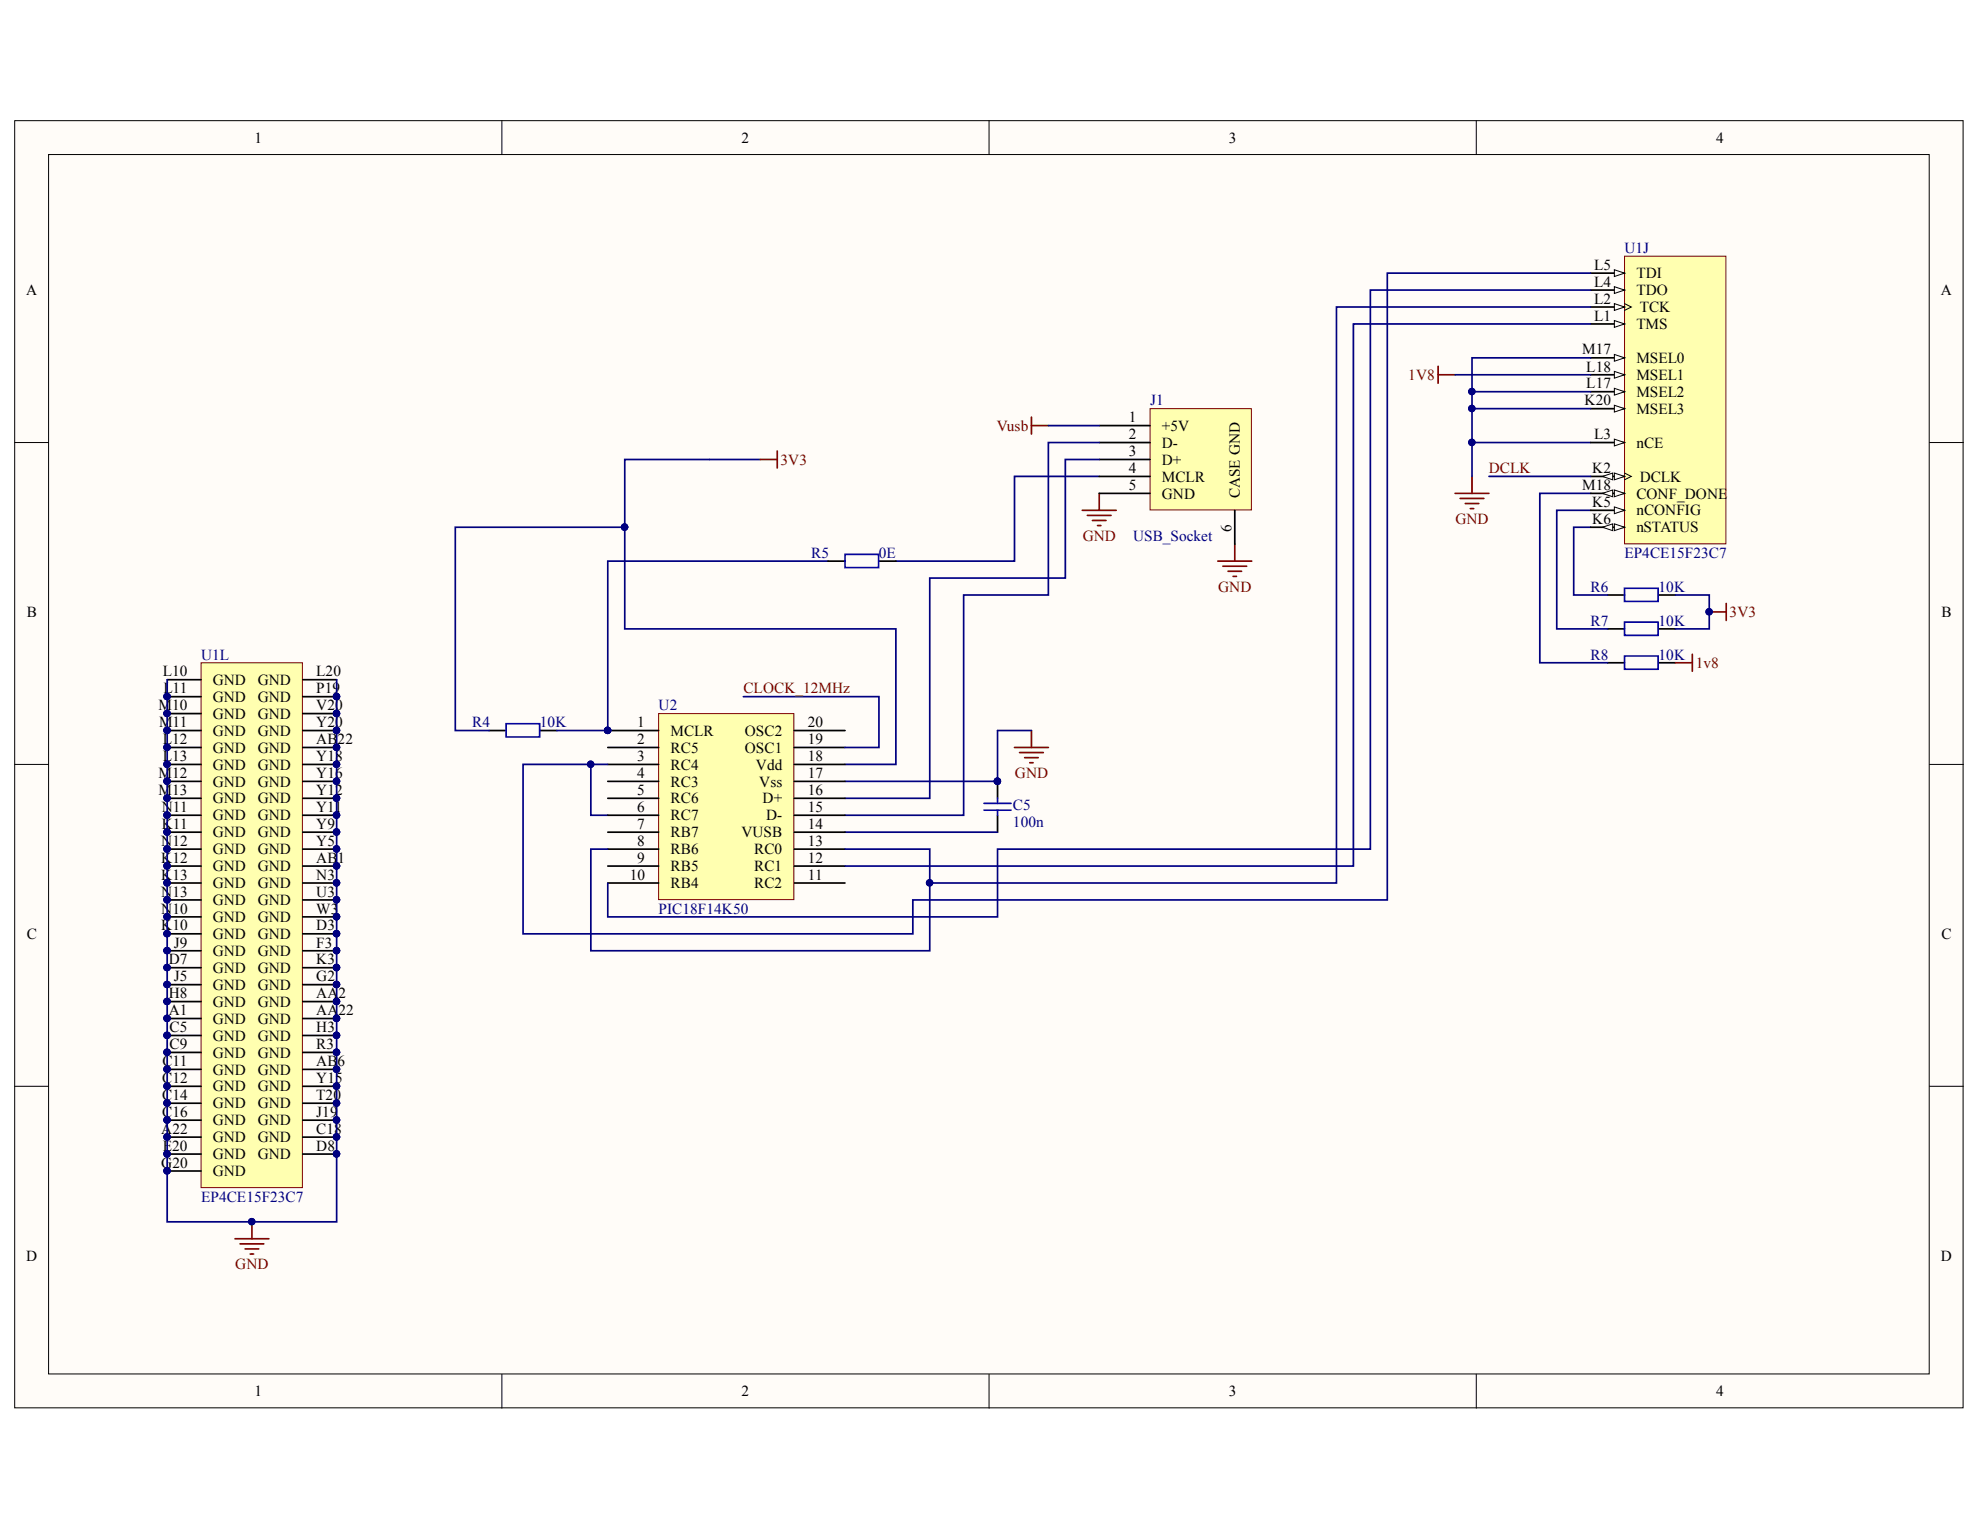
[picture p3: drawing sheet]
<svg xmlns="http://www.w3.org/2000/svg" width="279mm" height="216mm" viewBox="0 0 279 216" stroke-linecap="round" stroke-linejoin="round" font-family="sans-serif">
<defs><g id="words">
<g font-size="2.2">
<text x="35.9" y="20.2">1</text>
<text x="104.6" y="20.2">2</text>
<text x="173.4" y="20.2">3</text>
<text x="242.2" y="20.2">4</text>
<text x="3.7" y="41.6">A</text>
<text x="224.9" y="38.1">L5</text>
<text x="224.9" y="40.5">L4</text>
<text x="230.9" y="39.3">TDI</text>
<text x="230.9" y="41.6">TDO</text>
<text x="273.9" y="41.6">A</text>
<text x="224.9" y="42.9">L2</text>
<text x="224.9" y="45.2">L1</text>
<text x="230.9" y="46.4">TMS</text>
<text x="231.4" y="44.1">TCK</text>
<text x="223.3" y="50">M17</text>
<text x="223.8" y="52.4">L18</text>
<text x="230.9" y="51.2">MSEL0</text>
<text x="230.9" y="53.6">MSEL1</text>
<text x="159.3" y="59.6">1</text>
<text x="223.6" y="57.2">K20</text>
<text x="223.8" y="54.8">L17</text>
<text x="230.9" y="56">MSEL2</text>
<text x="230.9" y="58.4">MSEL3</text>
<text x="159.3" y="62">2</text>
<text x="159.3" y="64.4">3</text>
<text x="164" y="60.8">+5V</text>
<text x="164" y="63.2">D-</text>
<text x="164" y="65.6">D+</text>
<text x="224.9" y="62">L3</text>
<text x="230.9" y="63.2">nCE</text>
<text x="159.3" y="66.8">4</text>
<text x="159.3" y="69.1">5</text>
<text x="164" y="68">MCLR</text>
<text x="164" y="70.4">GND</text>
<text x="175" y="70.3" transform="rotate(-90 175 70.3)">CASE GND</text>
<text x="223.3" y="69.1">M18</text>
<text x="224.7" y="66.8">K2</text>
<text x="224.7" y="71.5">K5</text>
<text x="230.9" y="70.4">CONF_DONE</text>
<text x="231.4" y="68">DCLK</text>
<text x="173.8" y="75" transform="rotate(-90 173.8 75)">6</text>
<text x="224.7" y="73.9">K6</text>
<text x="230.9" y="72.7">nCONFIG</text>
<text x="230.9" y="75.1">nSTATUS</text>
<text x="3.8" y="87.1">B</text>
<text x="274" y="87.1">B</text>
<text x="23" y="95.4">L10</text>
<text x="44.6" y="95.4">L20</text>
<text x="22.4" y="100.2">M10</text>
<text x="23.1" y="97.8">L11</text>
<text x="30" y="96.6">GND</text>
<text x="30" y="99">GND</text>
<text x="30" y="101.4">GND</text>
<text x="36.4" y="96.6">GND</text>
<text x="36.4" y="99">GND</text>
<text x="36.4" y="101.4">GND</text>
<text x="44.6" y="97.8">P19</text>
<text x="44.6" y="100.2">V20</text>
<text x="22.5" y="102.6">M11</text>
<text x="23" y="105">L12</text>
<text x="23" y="107.4">L13</text>
<text x="30" y="103.8">GND</text>
<text x="30" y="106.2">GND</text>
<text x="36.4" y="103.8">GND</text>
<text x="36.4" y="106.2">GND</text>
<text x="44.6" y="102.6">Y20</text>
<text x="44.6" y="105">AB22</text>
<text x="44.6" y="107.4">Y18</text>
<text x="89.9" y="102.6">1</text>
<text x="89.9" y="105">2</text>
<text x="89.9" y="107.4">3</text>
<text x="94.6" y="103.8">MCLR</text>
<text x="94.6" y="106.2">RC5</text>
<text x="105.1" y="106.2">OSC1</text>
<text x="105.1" y="103.8">OSC2</text>
<text x="114" y="107.4">18</text>
<text x="114" y="105">19</text>
<text x="114" y="102.6">20</text>
<text x="22.4" y="109.8">M12</text>
<text x="22.4" y="112.2">M13</text>
<text x="30" y="108.6">GND</text>
<text x="30" y="111">GND</text>
<text x="30" y="113.4">GND</text>
<text x="36.4" y="108.6">GND</text>
<text x="36.4" y="111">GND</text>
<text x="36.4" y="113.4">GND</text>
<text x="44.6" y="109.8">Y16</text>
<text x="44.6" y="112.2">Y12</text>
<text x="89.9" y="109.8">4</text>
<text x="89.9" y="112.2">5</text>
<text x="94.6" y="108.6">RC4</text>
<text x="94.6" y="111">RC3</text>
<text x="94.6" y="113.4">RC6</text>
<text x="106.7" y="108.6">Vdd</text>
<text x="107.1" y="111">Vss</text>
<text x="107.6" y="113.4">D+</text>
<text x="114" y="112.2">16</text>
<text x="114" y="109.8">17</text>
<text x="22.8" y="119.4">N12</text>
<text x="22.8" y="114.6">N11</text>
<text x="22.8" y="117">K11</text>
<text x="30" y="115.8">GND</text>
<text x="30" y="118.1">GND</text>
<text x="36.4" y="115.8">GND</text>
<text x="36.4" y="118.1">GND</text>
<text x="44.6" y="114.6">Y11</text>
<text x="44.6" y="117">Y9</text>
<text x="44.6" y="119.4">Y5</text>
<text x="89.9" y="114.6">6</text>
<text x="89.9" y="117">7</text>
<text x="89.9" y="119.4">8</text>
<text x="94.6" y="115.8">RC7</text>
<text x="94.6" y="118.1">RB7</text>
<text x="104.6" y="118.1">VUSB</text>
<text x="108.1" y="115.8">D-</text>
<text x="114" y="119.4">13</text>
<text x="114" y="117">14</text>
<text x="114" y="114.6">15</text>
<text x="22.8" y="121.7">K12</text>
<text x="22.8" y="124.2">K13</text>
<text x="30" y="120.6">GND</text>
<text x="30" y="122.9">GND</text>
<text x="30" y="125.3">GND</text>
<text x="36.4" y="120.6">GND</text>
<text x="36.4" y="122.9">GND</text>
<text x="36.4" y="125.3">GND</text>
<text x="44.6" y="121.7">AB1</text>
<text x="44.6" y="124.2">N3</text>
<text x="88.9" y="124.2">10</text>
<text x="89.9" y="121.7">9</text>
<text x="94.6" y="120.6">RB6</text>
<text x="94.6" y="122.9">RB5</text>
<text x="94.6" y="125.3">RB4</text>
<text x="106.4" y="125.3">RC2</text>
<text x="106.4" y="122.9">RC1</text>
<text x="106.4" y="120.6">RC0</text>
<text x="114" y="124.2">11</text>
<text x="114" y="121.7">12</text>
<text x="22.8" y="126.5">N13</text>
<text x="22.8" y="128.9">N10</text>
<text x="22.8" y="131.3">K10</text>
<text x="30" y="127.7">GND</text>
<text x="30" y="130.1">GND</text>
<text x="36.4" y="127.7">GND</text>
<text x="36.4" y="130.1">GND</text>
<text x="44.6" y="126.5">U3</text>
<text x="44.6" y="128.9">W3</text>
<text x="44.6" y="131.3">D3</text>
<text x="3.8" y="132.5">C</text>
<text x="23.8" y="136.1">D7</text>
<text x="24.5" y="133.7">J9</text>
<text x="30" y="132.5">GND</text>
<text x="30" y="134.9">GND</text>
<text x="30" y="137.3">GND</text>
<text x="36.4" y="132.5">GND</text>
<text x="36.4" y="134.9">GND</text>
<text x="36.4" y="137.3">GND</text>
<text x="44.6" y="133.7">F3</text>
<text x="44.6" y="136.1">K3</text>
<text x="274" y="132.5">C</text>
<text x="23.8" y="140.9">H8</text>
<text x="23.8" y="143.3">A1</text>
<text x="24.5" y="138.5">J5</text>
<text x="30" y="139.7">GND</text>
<text x="30" y="142.1">GND</text>
<text x="36.4" y="139.7">GND</text>
<text x="36.4" y="142.1">GND</text>
<text x="44.6" y="138.5">G2</text>
<text x="44.6" y="140.9">AA2</text>
<text x="44.6" y="143.3">AA22</text>
<text x="23.9" y="145.6">C5</text>
<text x="23.9" y="148">C9</text>
<text x="30" y="144.5">GND</text>
<text x="30" y="146.9">GND</text>
<text x="30" y="149.2">GND</text>
<text x="36.4" y="144.5">GND</text>
<text x="36.4" y="146.9">GND</text>
<text x="36.4" y="149.2">GND</text>
<text x="44.6" y="145.6">H3</text>
<text x="44.6" y="148">R3</text>
<text x="22.9" y="152.8">C12</text>
<text x="22.9" y="155.2">C14</text>
<text x="22.9" y="150.4">C11</text>
<text x="30" y="151.6">GND</text>
<text x="30" y="154">GND</text>
<text x="36.4" y="151.6">GND</text>
<text x="36.4" y="154">GND</text>
<text x="44.6" y="150.4">AB6</text>
<text x="44.6" y="152.8">Y15</text>
<text x="44.6" y="155.2">T20</text>
<text x="22.8" y="160">A22</text>
<text x="22.9" y="157.6">C16</text>
<text x="30" y="156.4">GND</text>
<text x="30" y="158.8">GND</text>
<text x="30" y="161.2">GND</text>
<text x="36.4" y="156.4">GND</text>
<text x="36.4" y="158.8">GND</text>
<text x="36.4" y="161.2">GND</text>
<text x="44.6" y="157.6">J19</text>
<text x="44.6" y="160">C18</text>
<text x="22.8" y="164.8">G20</text>
<text x="23" y="162.4">E20</text>
<text x="30" y="163.6">GND</text>
<text x="30" y="166">GND</text>
<text x="36.4" y="163.6">GND</text>
<text x="44.6" y="162.4">D8</text>
<text x="3.7" y="177.9">D</text>
<text x="273.9" y="177.9">D</text>
<text x="35.9" y="197.1">1</text>
<text x="104.6" y="197.1">2</text>
<text x="173.4" y="197.1">3</text>
<text x="242.2" y="197.1">4</text>
</g>
<g font-size="2.2" fill="#000080">
<text x="229.2" y="35.7">U1J</text>
<text x="162.3" y="57.2">J1</text>
<text x="159.9" y="76.3">USB_Socket</text>
<text x="114.5" y="78.7">R5</text>
<text x="124" y="78.7">0E</text>
<text x="224.4" y="83.5">R6</text>
<text x="229.2" y="78.7">EP4CE15F23C7</text>
<text x="234" y="83.5">10K</text>
<text x="224.4" y="88.3">R7</text>
<text x="234" y="88.3">10K</text>
<text x="28.4" y="93.1">U1L</text>
<text x="224.4" y="93.1">R8</text>
<text x="234" y="93.1">10K</text>
<text x="92.9" y="100.2">U2</text>
<text x="66.6" y="102.6">R4</text>
<text x="76.2" y="102.6">10K</text>
<text x="142.9" y="116.7">100n</text>
<text x="142.9" y="114.3">C5</text>
<text x="92.9" y="128.9">PIC18F14K50</text>
<text x="28.4" y="169.6">EP4CE15F23C7</text>
</g>
<g font-size="2.2" fill="#800000">
<text x="198.7" y="53.6">1V8</text>
<text x="110.1" y="65.6">3V3</text>
<text x="140.6" y="60.8">Vusb</text>
<text x="210.1" y="66.8">DCLK</text>
<text x="152.8" y="76.3">GND</text>
<text x="205.4" y="73.9">GND</text>
<text x="171.9" y="83.5">GND</text>
<text x="244.1" y="87.1">3V3</text>
<text x="239.3" y="94.3">1v8</text>
<text x="104.9" y="97.8">CLOCK_12MHz</text>
<text x="143.2" y="109.8">GND</text>
<text x="33.2" y="179.1">GND</text>
</g>
</g></defs>
<g fill="#fffcf8" stroke="#000" stroke-width=".14">
<path d="M2.1 17h274.9v181.7h-274.9z"/>
<path d="M6.9 21.8h265.3v172.1h-265.3z"/>
</g>
<path d="M70.8 17v4.8M139.6 17v4.8M208.3 17v4.8M2.1 62.4h4.8M272.3 62.4h4.8M2.1 107.9h4.8M272.3 107.9h4.8M2.1 153.3h4.8M272.3 153.3h4.8M70.8 193.9v4.8M139.6 193.9v4.8M208.3 193.9v4.8" fill="none" stroke="#000" stroke-width=".14"/>
<g fill="none" stroke="#800000" stroke-width=".24">
<path d="M152.7 72h4.8M153.4 72.7h3.4M154.2 73.4h1.9M154.9 74.2h.5M155.1 69.6v2.4M171.9 79.2h4.7M172.6 79.9h3.3M174.2 76.8v2.4M173.3 80.6h1.9M174 81.3h.5M143.2 105.5h4.7M143.9 106.2h3.3"/>
<path d="M144.6 106.9h1.9M145.3 107.6h.5M145.5 103.1v2.4"/>
</g>
<path d="M100.1 64.8h7.2M155.1 67.2h-11.9v12h-16.8" fill="none" stroke="#000080" stroke-width=".24"/>
<path d="M69 103.1h2.4M76.2 103.1h2.4M140.8 110.3v2.3M140.8 115v2.4" fill="none" stroke="#000" stroke-width=".24"/>
<path d="M71.4 102.1h4.8v1.9h-4.8zM138.9 113.4h3.8M138.9 114.3h3.8M140.8 112.6v.8M140.8 114.3v.7" fill="none" stroke="#00f" stroke-width=".24"/>
<circle cx="140.7" cy="110.2" r=".45" fill="#000080" stroke="#000080" stroke-width=".14"/>
<path d="M162.3 57.7h14.3v14.3h-14.3z" fill="#ffffb0" stroke="#800000" stroke-width=".14"/>
<path d="M155.1 60.1h7.2M155.1 62.4h7.2M155.1 64.8h7.2M155.1 67.2h7.2M155.1 69.6h7.2M174.2 72v4.8" fill="none" stroke="#000" stroke-width=".24"/>
<path d="M88.2 74.4h-24v28.7h4.8M88.2 74.4v14.3h38.2v19.2h-7.2M100.1 64.8h-11.9v9.6M155.1 64.8h-4.8v16.8h-19.1v31h-12M155.1 62.4h-7.2v21.6h-11.9v31h-16.8M83.4 107.9v7.1h2.4M119.2 117.4h21.6M145.5 103.1h-4.7v7.2h-21.6" fill="none" stroke="#000080" stroke-width=".24"/>
<g fill="#000080" stroke="#000080" stroke-width=".14">
<circle cx="83.4" cy="107.8" r=".45"/>
<circle cx="88.1" cy="74.4" r=".45"/>
<circle cx="140.7" cy="110.2" r=".45"/>
</g>
<path d="M92.9 100.7h19.1v26.2h-19.1z" fill="#ffffb0" stroke="#800000" stroke-width=".14"/>
<g fill="none" stroke="#000" stroke-width=".24">
<path d="M116.9 79.2h2.3M124 79.2h2.4M226.8 84h2.4M226.8 88.7h2.4M226.8 93.5h2.4M234 84h2.4M234 88.7h2.4M234 93.5h2.4M85.8 103.1h7.1M85.8 105.5h7.1M85.8 107.9h7.1M85.8 110.3h7.1"/>
<path d="M85.8 112.6h7.1M85.8 115h7.1M85.8 117.4h7.1M85.8 119.8h7.1M112.1 103.1h7.1M112.1 105.5h7.1M112.1 107.9h7.1M112.1 110.3h7.1M112.1 112.6h7.1M112.1 115h7.1M112.1 117.4h7.1M112.1 119.8h7.1"/>
<path d="M85.8 122.2h7.1M85.8 124.6h7.1M112.1 122.2h7.1M112.1 124.6h7.1"/>
</g>
<g fill="#000080" stroke="#000080" stroke-width=".14">
<circle cx="85.7" cy="103.1" r=".45"/>
<circle cx="207.7" cy="62.4" r=".45"/>
</g>
<path d="M116.9 79.2h-31.1v23.9h-7.2M147.9 60.1h7.2M207.7 62.4h16.8M224.5 69.6h-7.2v23.9h9.5M224.5 72h-4.8v16.7h7.1M224.5 74.4h-2.4v9.6h4.7M104.9 98.3h19.1v7.2h-4.8" fill="none" stroke="#000080" stroke-width=".24"/>
<path d="M119.2 78.2h4.8v1.9h-4.8zM229.2 83h4.8v1.9h-4.8zM229.2 87.8h4.8v1.9h-4.8zM229.2 92.6h4.8v1.8h-4.8z" fill="none" stroke="#00f" stroke-width=".24"/>
<g fill="none" stroke="#800000" stroke-width=".24">
<path d="M145.5 58.9v2.4M202.9 51.7v2.4M202.9 52.9h2.4M107.3 64.8h2.4M109.7 63.6v2.4M145.5 60.1h2.4M205.3 69.6h4.8M206 70.3h3.4M206.8 71.1h1.9M207.5 71.8h.5M207.7 67.2v2.4M236.4 93.5h2.4"/>
<path d="M238.8 92.3v2.4"/>
</g>
<path d="M28.4 93.5h14.3v74.1h-14.3z" fill="#ffffb0" stroke="#800000" stroke-width=".14"/>
<g fill="none" stroke="#000" stroke-width=".24">
<path d="M23.6 95.9h4.8M23.6 98.3h4.8M42.7 95.9h4.8M42.7 98.3h4.8M23.6 100.7h4.8M23.6 103.1h4.8M23.6 105.5h4.8M23.6 107.9h4.8M23.6 110.3h4.8M23.6 112.6h4.8M23.6 115h4.8M23.6 117.4h4.8"/>
<path d="M23.6 119.8h4.8M42.7 100.7h4.8M42.7 103.1h4.8M42.7 105.5h4.8M42.7 107.9h4.8M42.7 110.3h4.8M42.7 112.6h4.8M42.7 115h4.8M42.7 117.4h4.8M42.7 119.8h4.8M23.6 122.2h4.8M23.6 124.6h4.8"/>
<path d="M23.6 127h4.8M23.6 129.4h4.8M23.6 131.8h4.8M23.6 134.2h4.8M23.6 136.6h4.8M23.6 138.9h4.8M42.7 122.2h4.8M42.7 124.6h4.8M42.7 127h4.8M42.7 129.4h4.8M42.7 131.8h4.8M42.7 134.2h4.8"/>
<path d="M42.7 136.6h4.8M42.7 138.9h4.8M23.6 141.3h4.8M23.6 143.7h4.8M23.6 146.1h4.8M23.6 148.5h4.8M23.6 150.9h4.8M23.6 153.3h4.8M23.6 155.7h4.8M23.6 158.1h4.8M42.7 141.3h4.8M42.7 143.7h4.8"/>
<path d="M42.7 146.1h4.8M42.7 148.5h4.8M42.7 150.9h4.8M42.7 153.3h4.8M42.7 155.7h4.8M42.7 158.1h4.8M23.6 160.5h4.8M23.6 162.9h4.8M23.6 165.2h4.8M42.7 160.5h4.8M42.7 162.9h4.8"/>
</g>
<g fill="#000080" stroke="#000080" stroke-width=".14">
<circle cx="23.6" cy="98.3" r=".45"/>
<circle cx="23.6" cy="100.7" r=".45"/>
<circle cx="23.6" cy="103.1" r=".45"/>
<circle cx="23.6" cy="105.5" r=".45"/>
<circle cx="23.6" cy="107.8" r=".45"/>
<circle cx="23.6" cy="110.2" r=".45"/>
<circle cx="23.6" cy="112.6" r=".45"/>
<circle cx="23.6" cy="115" r=".45"/>
<circle cx="23.6" cy="117.4" r=".45"/>
<circle cx="23.6" cy="119.8" r=".45"/>
<circle cx="23.6" cy="122.2" r=".45"/>
<circle cx="23.6" cy="124.6" r=".45"/>
<circle cx="23.6" cy="127" r=".45"/>
<circle cx="23.6" cy="129.4" r=".45"/>
<circle cx="23.6" cy="131.7" r=".45"/>
<circle cx="23.6" cy="134.1" r=".45"/>
<circle cx="23.6" cy="136.5" r=".45"/>
<circle cx="23.6" cy="138.9" r=".45"/>
<circle cx="23.6" cy="141.3" r=".45"/>
<circle cx="23.6" cy="143.7" r=".45"/>
<circle cx="23.6" cy="146.1" r=".45"/>
<circle cx="23.6" cy="148.5" r=".45"/>
<circle cx="23.6" cy="150.9" r=".45"/>
<circle cx="23.6" cy="153.3" r=".45"/>
<circle cx="23.6" cy="155.7" r=".45"/>
<circle cx="23.6" cy="158" r=".45"/>
<circle cx="23.6" cy="160.4" r=".45"/>
<circle cx="23.6" cy="162.8" r=".45"/>
<circle cx="23.6" cy="165.2" r=".45"/>
<circle cx="47.5" cy="98.3" r=".45"/>
<circle cx="47.5" cy="100.7" r=".45"/>
<circle cx="47.5" cy="103.1" r=".45"/>
<circle cx="47.5" cy="105.5" r=".45"/>
<circle cx="47.5" cy="107.8" r=".45"/>
<circle cx="47.5" cy="110.2" r=".45"/>
<circle cx="47.5" cy="112.6" r=".45"/>
<circle cx="47.5" cy="115" r=".45"/>
<circle cx="47.5" cy="117.4" r=".45"/>
<circle cx="47.5" cy="119.8" r=".45"/>
<circle cx="47.5" cy="122.2" r=".45"/>
<circle cx="47.5" cy="124.6" r=".45"/>
<circle cx="47.5" cy="127" r=".45"/>
<circle cx="47.5" cy="129.4" r=".45"/>
<circle cx="47.5" cy="131.7" r=".45"/>
<circle cx="47.5" cy="134.1" r=".45"/>
<circle cx="47.5" cy="136.5" r=".45"/>
<circle cx="47.5" cy="138.9" r=".45"/>
<circle cx="47.5" cy="141.3" r=".45"/>
<circle cx="47.5" cy="143.7" r=".45"/>
<circle cx="47.5" cy="146.1" r=".45"/>
<circle cx="47.5" cy="148.5" r=".45"/>
<circle cx="47.5" cy="150.9" r=".45"/>
<circle cx="47.5" cy="153.3" r=".45"/>
<circle cx="47.5" cy="155.7" r=".45"/>
<circle cx="47.5" cy="158" r=".45"/>
<circle cx="47.5" cy="160.4" r=".45"/>
<circle cx="47.5" cy="162.8" r=".45"/>
</g>
<path d="M229.2 36.2h14.3v40.5h-14.3z" fill="#ffffb0" stroke="#800000" stroke-width=".14"/>
<path d="M224.5 38.5h4.7" fill="none" stroke="#000" stroke-width=".24"/>
<path d="M227.8 38.1l1.4 .4-1.4 .5z" fill="#fffcf8" stroke="#000" stroke-width=".14"/>
<path d="M224.5 40.9h4.7" fill="none" stroke="#000" stroke-width=".24"/>
<path d="M227.8 40.5l1.4 .4-1.4 .5z" fill="#fffcf8" stroke="#000" stroke-width=".14"/>
<path d="M224.5 43.3h4.7" fill="none" stroke="#000" stroke-width=".24"/>
<path d="M229.2 42.8l1 .5-1 .5" fill="none" stroke="#000" stroke-width=".14"/>
<path d="M227.8 42.8l1.4 .5-1.4 .5z" fill="#fffcf8" stroke="#000" stroke-width=".14"/>
<path d="M224.5 45.7h4.7" fill="none" stroke="#000" stroke-width=".24"/>
<path d="M227.8 45.2l1.4 .5-1.4 .5z" fill="#fffcf8" stroke="#000" stroke-width=".14"/>
<path d="M224.5 50.5h4.7" fill="none" stroke="#000" stroke-width=".24"/>
<path d="M227.8 50l1.4 .5-1.4 .5z" fill="#fffcf8" stroke="#000" stroke-width=".14"/>
<path d="M224.5 52.9h4.7" fill="none" stroke="#000" stroke-width=".24"/>
<path d="M227.8 52.4l1.4 .5-1.4 .5z" fill="#fffcf8" stroke="#000" stroke-width=".14"/>
<path d="M224.5 55.3h4.7" fill="none" stroke="#000" stroke-width=".24"/>
<path d="M227.8 54.8l1.4 .5-1.4 .5z" fill="#fffcf8" stroke="#000" stroke-width=".14"/>
<path d="M224.5 57.7h4.7" fill="none" stroke="#000" stroke-width=".24"/>
<path d="M227.8 57.2l1.4 .5-1.4 .4z" fill="#fffcf8" stroke="#000" stroke-width=".14"/>
<path d="M224.5 62.4h4.7" fill="none" stroke="#000" stroke-width=".24"/>
<path d="M227.8 62l1.4 .4-1.4 .5z" fill="#fffcf8" stroke="#000" stroke-width=".14"/>
<path d="M224.5 67.2h4.7" fill="none" stroke="#000" stroke-width=".24"/>
<path d="M229.2 66.8l1 .4-1 .5" fill="none" stroke="#000" stroke-width=".14"/>
<g fill="#fffcf8" stroke="#000" stroke-width=".14">
<path d="M227.8 66.8l1.4 .4-1.4 .5z"/>
<path d="M226.1 67.2l1.5-.4v.9z"/>
</g>
<path d="M224.5 69.6h4.7" fill="none" stroke="#000" stroke-width=".24"/>
<g fill="#fffcf8" stroke="#000" stroke-width=".14">
<path d="M227.8 69.1l1.4 .5-1.4 .5z"/>
<path d="M226.1 69.6l1.5-.5v1z"/>
</g>
<path d="M224.5 72h4.7" fill="none" stroke="#000" stroke-width=".24"/>
<path d="M227.8 71.5l1.4 .5-1.4 .5z" fill="#fffcf8" stroke="#000" stroke-width=".14"/>
<path d="M224.5 74.4h4.7" fill="none" stroke="#000" stroke-width=".24"/>
<g fill="#fffcf8" stroke="#000" stroke-width=".14">
<path d="M227.8 73.9l1.4 .5-1.4 .5z"/>
<path d="M226.1 74.4l1.5-.5v1z"/>
</g>
<path d="M224.5 38.5h-28.7v88.5h-67v4.8h-55v-23.9h12M205.3 52.9h19.2M207.7 57.7h16.8M207.7 55.3h16.8M224.5 40.9h-31.1v78.9h-52.6v9.6h-55v-4.8M224.5 43.3h-35.9v81.3h-57.4M224.5 45.7h-33.5v76.5h-71.8M224.5 50.5h-16.8v16.7M210.1 67.2h14.4M23.6 95.9v76.5h23.9v-76.5M236.4 84h4.8v4.7h-4.8M85.8 119.8h-2.4v14.4h47.8v-14.4h-12" fill="none" stroke="#000080" stroke-width=".24"/>
<g fill="#000080" stroke="#000080" stroke-width=".14">
<circle cx="83.4" cy="107.8" r=".45"/>
<circle cx="207.7" cy="57.6" r=".45"/>
<circle cx="131.2" cy="124.6" r=".45"/>
<circle cx="23.6" cy="98.3" r=".45"/>
<circle cx="23.6" cy="100.7" r=".45"/>
<circle cx="23.6" cy="103.1" r=".45"/>
<circle cx="23.6" cy="105.5" r=".45"/>
<circle cx="23.6" cy="107.8" r=".45"/>
<circle cx="23.6" cy="110.2" r=".45"/>
<circle cx="23.6" cy="112.6" r=".45"/>
<circle cx="23.6" cy="115" r=".45"/>
<circle cx="23.6" cy="117.4" r=".45"/>
<circle cx="23.6" cy="119.8" r=".45"/>
<circle cx="23.6" cy="122.2" r=".45"/>
<circle cx="23.6" cy="124.6" r=".45"/>
<circle cx="23.6" cy="127" r=".45"/>
<circle cx="23.6" cy="129.4" r=".45"/>
<circle cx="23.6" cy="131.7" r=".45"/>
<circle cx="23.6" cy="134.1" r=".45"/>
<circle cx="23.6" cy="136.5" r=".45"/>
<circle cx="23.6" cy="138.9" r=".45"/>
<circle cx="23.6" cy="141.3" r=".45"/>
<circle cx="23.6" cy="143.7" r=".45"/>
<circle cx="23.6" cy="146.1" r=".45"/>
<circle cx="23.6" cy="148.5" r=".45"/>
<circle cx="23.6" cy="150.9" r=".45"/>
<circle cx="23.6" cy="153.3" r=".45"/>
<circle cx="23.6" cy="155.7" r=".45"/>
<circle cx="23.6" cy="158" r=".45"/>
<circle cx="23.6" cy="160.4" r=".45"/>
<circle cx="23.6" cy="162.8" r=".45"/>
<circle cx="23.6" cy="165.2" r=".45"/>
<circle cx="35.5" cy="172.4" r=".45"/>
<circle cx="47.5" cy="162.8" r=".45"/>
<circle cx="47.5" cy="160.4" r=".45"/>
<circle cx="47.5" cy="158" r=".45"/>
<circle cx="47.5" cy="155.7" r=".45"/>
<circle cx="47.5" cy="153.3" r=".45"/>
<circle cx="47.5" cy="150.9" r=".45"/>
<circle cx="47.5" cy="148.5" r=".45"/>
<circle cx="47.5" cy="146.1" r=".45"/>
<circle cx="47.5" cy="143.7" r=".45"/>
<circle cx="47.5" cy="141.3" r=".45"/>
<circle cx="47.5" cy="138.9" r=".45"/>
<circle cx="47.5" cy="136.5" r=".45"/>
<circle cx="47.5" cy="134.1" r=".45"/>
<circle cx="47.5" cy="131.7" r=".45"/>
<circle cx="47.5" cy="129.4" r=".45"/>
<circle cx="47.5" cy="127" r=".45"/>
<circle cx="47.5" cy="124.6" r=".45"/>
<circle cx="47.5" cy="122.2" r=".45"/>
<circle cx="47.5" cy="119.8" r=".45"/>
<circle cx="47.5" cy="117.4" r=".45"/>
<circle cx="47.5" cy="115" r=".45"/>
<circle cx="47.5" cy="112.6" r=".45"/>
<circle cx="47.5" cy="110.2" r=".45"/>
<circle cx="47.5" cy="107.8" r=".45"/>
<circle cx="47.5" cy="105.5" r=".45"/>
<circle cx="47.5" cy="103.1" r=".45"/>
<circle cx="47.5" cy="100.7" r=".45"/>
<circle cx="47.5" cy="98.3" r=".45"/>
<circle cx="241.2" cy="86.3" r=".45"/>
<circle cx="207.7" cy="62.4" r=".45"/>
<circle cx="207.7" cy="55.3" r=".45"/>
</g>
<path d="M241.2 86.4h2.4M243.6 85.2v2.3M33.2 174.8h4.7M33.9 175.5h3.3M34.6 176.2h1.9M35.3 177h.5M35.5 172.4v2.4" fill="none" stroke="#800000" stroke-width=".24"/>
<use href="#words"/>
</svg>
